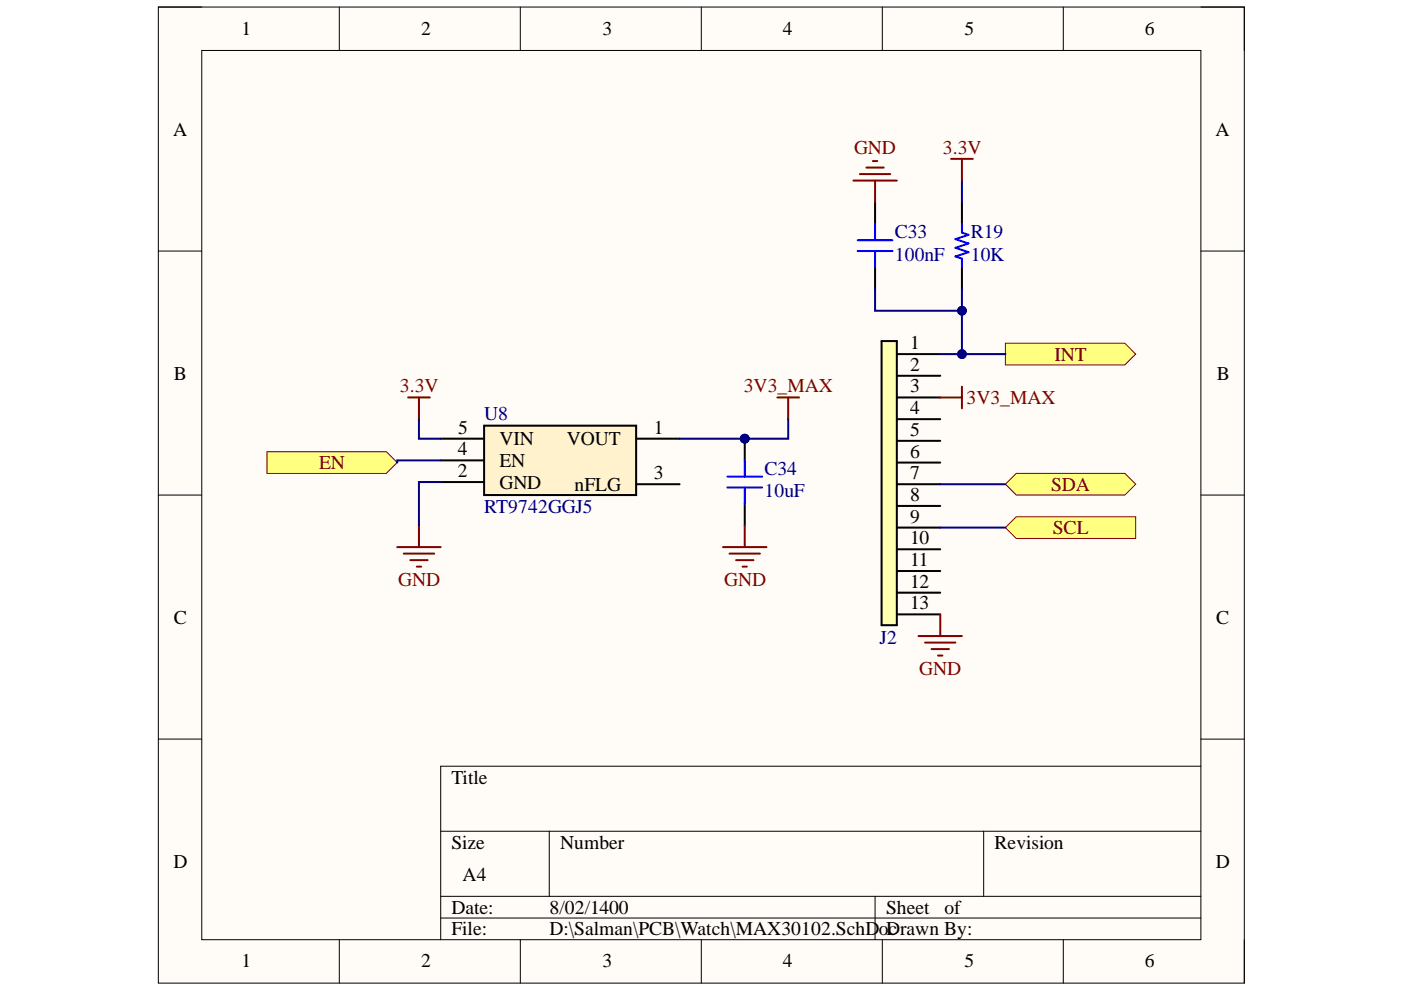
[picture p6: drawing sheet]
<svg xmlns="http://www.w3.org/2000/svg" width="297mm" height="210mm" viewBox="0 0 297 210" stroke-linecap="round" stroke-linejoin="round" font-family="sans-serif">
<defs><g id="words">
<g font-size="4.1">
<text x="51.1" y="7.4">1</text>
<text x="89.1" y="7.4">2</text>
<text x="127.5" y="7.4">3</text>
<text x="165.6" y="7.4">4</text>
<text x="204" y="7.4">5</text>
<text x="242.2" y="7.4">6</text>
<text x="36.6" y="28.7">A</text>
<text x="257.2" y="28.7">A</text>
<text x="192.5" y="73.8">1</text>
<text x="36.8" y="80.3">B</text>
<text x="192.5" y="78.5">2</text>
<text x="192.5" y="83">3</text>
<text x="257.4" y="80.3">B</text>
<text x="192.5" y="87.6">4</text>
<text x="96.9" y="91.7">5</text>
<text x="105.7" y="94.2">VIN</text>
<text x="119.9" y="94.2">VOUT</text>
<text x="138.3" y="91.7">1</text>
<text x="192.5" y="92.2">5</text>
<text x="96.9" y="101">2</text>
<text x="96.9" y="96.3">4</text>
<text x="105.7" y="98.8">EN</text>
<text x="138.3" y="101.4">3</text>
<text x="192.5" y="96.8">6</text>
<text x="192.5" y="101.4">7</text>
<text x="105.7" y="103.4">GND</text>
<text x="121.6" y="103.8">nFLG</text>
<text x="192.5" y="105.9">8</text>
<text x="192.5" y="110.6">9</text>
<text x="192.5" y="115.1">10</text>
<text x="192.5" y="119.7">11</text>
<text x="192.5" y="124.4">12</text>
<text x="36.8" y="132">C</text>
<text x="192.5" y="128.9">13</text>
<text x="257.3" y="132">C</text>
<text x="95.5" y="165.8">Title</text>
<text x="95.5" y="179.6">Size</text>
<text x="118.5" y="179.6">Number</text>
<text x="210.4" y="179.6">Revision</text>
<text x="36.7" y="183.6">D</text>
<text x="257.2" y="183.6">D</text>
<text x="97.9" y="186.4">A4</text>
<text x="95.5" y="193.4">Date:</text>
<text x="95.5" y="197.9">File:</text>
<text x="116.2" y="193.4">8/02/1400</text>
<text x="116.2" y="197.9">D:\Salman\PCB\Watch\MAX30102.SchD</text>
<text x="186" y="197.9">oDrawn By:</text>
<text x="187.5" y="193.4">Sheet</text>
<text x="188" y="197.9">c</text>
<text x="199.8" y="193.4">of</text>
<text x="51.1" y="204.7">1</text>
<text x="89.1" y="204.7">2</text>
<text x="127.5" y="204.7">3</text>
<text x="165.6" y="204.7">4</text>
<text x="204" y="204.7">5</text>
<text x="242.2" y="204.7">6</text>
</g>
<g font-size="4.1" fill="#800000">
<text x="180.7" y="32.7">GND</text>
<text x="199.5" y="32.5">3.3V</text>
<text x="223.1" y="76.3">INT</text>
<text x="84.6" y="83">3.3V</text>
<text x="157.3" y="83">3V3_MAX</text>
<text x="204.5" y="85.4">3V3_MAX</text>
<text x="67.5" y="99.3">EN</text>
<text x="222.4" y="103.8">SDA</text>
<text x="222.7" y="113">SCL</text>
<text x="84.3" y="124">GND</text>
<text x="153.2" y="124">GND</text>
<text x="194.5" y="142.9">GND</text>
</g>
<g font-size="4.1" fill="#000080">
<text x="189.3" y="50.4">C33</text>
<text x="205.4" y="50.4">R19</text>
<text x="189.3" y="55.2">100nF</text>
<text x="205.4" y="55.2">10K</text>
<text x="102.4" y="89">U8</text>
<text x="161.7" y="100.4">C34</text>
<text x="161.7" y="105.3">10uF</text>
<text x="102.4" y="108.5">RT9742GGJ5</text>
<text x="186.1" y="136.3">J2</text>
</g>
</g></defs>
<path d="M33.5 1.5h229.8v206.5h-229.8z" fill-rule="evenodd" fill="#fffcf8"/>
<path d="M33.5 1.5h229.8v206.5h-229.8z" fill="none" stroke="#000" stroke-width=".21"/>
<path d="M42.7 10.7h211.4v188.1h-211.4z" fill-rule="evenodd" fill="#fffcf8"/>
<g fill="none" stroke="#000" stroke-width=".21">
<path d="M33.5 1.5h9.2M42.7 10.7h211.4v188.1h-211.4zM71.8 1.5v9.2M110.1 1.5v9.2M148.4 1.5v9.2M186.7 1.5v9.2M225 1.5v9.2M254.1 1.5h9.2v9.2M33.5 53.1h9.2M254.1 53.1h9.2M33.5 104.8h9.2M254.1 104.8h9.2"/>
<path d="M33.5 156.4h9.2M254.1 156.4h9.2M93.2 175.9h160.9M116.2 175.9v13.8M208.1 175.9v13.8M254.1 162.1h-160.9v36.7M71.8 198.8v9.2M93.2 189.7h160.9M93.2 194.3h160.9M110.1 198.8v9.2M148.4 198.8v9.2M185.1 189.7v9.1"/>
<path d="M186.7 198.8v9.2M225 198.8v9.2M263.3 198.8v9.2"/>
</g>
<g fill="none" stroke="#000" stroke-width=".42">
<path d="M189.7 74.9h9.2M189.7 79.5h9.2M189.7 84.1h9.2M189.7 88.7h9.2M189.7 93.3h9.2M189.7 97.9h9.2M189.7 102.5h9.2M189.7 107.1h9.2M189.7 111.6h9.2M189.7 116.2h9.2M189.7 120.8h9.2M189.7 125.4h9.2"/>
<path d="M189.7 130h9.2"/>
</g>
<path d="M186.5 72.2h3.2v60.1h-3.2z" fill-rule="evenodd" fill="#ffffb0"/>
<path d="M186.5 72.2h3.2v60.1h-3.2z" fill="none" stroke="#800000" stroke-width=".21"/>
<path d="M186.5 72.2h3.2v60.1h-3.2z" fill="none" stroke="#000" stroke-width=".42"/>
<path d="M212.7 72.6h25.3l2.3 2.3-2.3 2.3h-25.3z" fill-rule="evenodd" fill="#ffff80"/>
<path d="M212.7 72.6h25.3l2.3 2.3-2.3 2.3h-25.3z" fill="none" stroke="#800000" stroke-width=".21"/>
<path d="M212.7 102.5l2.3-2.3h23l2.3 2.3-2.3 2.3h-23z" fill-rule="evenodd" fill="#ffff80"/>
<path d="M212.7 102.5l2.3-2.3h23l2.3 2.3-2.3 2.3h-23z" fill="none" stroke="#800000" stroke-width=".21"/>
<path d="M212.7 111.6l2.3-2.3h25.3v4.6h-25.3z" fill-rule="evenodd" fill="#ffff80"/>
<path d="M212.7 111.6l2.3-2.3h25.3v4.6h-25.3z" fill="none" stroke="#800000" stroke-width=".21"/>
<path d="M194.3 134.6h9.2M195.7 136h6.4M197.1 137.3h3.7M198.5 138.7h.9M198.9 130v4.6" fill="none" stroke="#800000" stroke-width=".42"/>
<path d="M203.5 42.8v4.6M203.5 56.6v4.6" fill="none" stroke="#000" stroke-width=".42"/>
<path d="M203.5 47.4v1.8l1.4 .5-2.8 .9 2.8 .9-2.8 .9 2.8 1-2.8 .9 1.4 .4v1.9" fill="none" stroke="#00f" stroke-width=".42"/>
<path d="M102.4 90.1h32.2v14.7h-32.2z" fill-rule="evenodd" fill="#fff2cc"/>
<path d="M93.2 92.8h9.2M93.2 97.4h9.2M102.4 90.1h32.2v14.7h-32.2zM134.6 92.8h9.2M93.2 102h9.2M134.6 102.5h9.2" fill="none" stroke="#000" stroke-width=".42"/>
<path d="M84 115.8h9.2M85.4 117.1h6.5M86.8 118.5h3.7M88.2 119.9h.9M88.6 111.2v4.6" fill="none" stroke="#800000" stroke-width=".42"/>
<circle cx="157.6" cy="92.8" r=".92" fill="#000080"/>
<circle cx="157.6" cy="92.8" r=".92" fill="none" stroke="#000080" stroke-width=".21"/>
<path d="M157.6 92.8v4.6M157.6 106.6v4.6" fill="none" stroke="#000" stroke-width=".42"/>
<circle cx="157.6" cy="92.8" r=".92" fill="#000080"/>
<circle cx="157.6" cy="92.8" r=".92" fill="none" stroke="#000080" stroke-width=".21"/>
<path d="M157.6 97.4v3.5M153.9 100.9h7.3M153.9 103.1h7.3M157.6 103.1v3.5" fill="none" stroke="#00f" stroke-width=".42"/>
<path d="M86.3 84.1h4.6M88.6 84.1v4.6M164.5 84.1h4.6M166.8 84.1v4.6M198.9 84.1h4.6M203.5 81.8v4.6M153 115.8h9.2M154.3 117.1h6.5M155.7 118.5h3.7M157.1 119.9h.9M157.6 111.2v4.6" fill="none" stroke="#800000" stroke-width=".42"/>
<path d="M56.5 95.6h25.2l2.3 2.3-2.3 2.3h-25.2z" fill-rule="evenodd" fill="#ffff80"/>
<path d="M56.5 95.6h25.2l2.3 2.3-2.3 2.3h-25.2z" fill="none" stroke="#800000" stroke-width=".21"/>
<path d="M185.1 42.8v4.6M185.1 56.6v4.6" fill="none" stroke="#000" stroke-width=".42"/>
<path d="M181.5 50.8h7.3M181.5 53.1h7.3M185.1 47.4v3.4M185.1 53.1v3.5" fill="none" stroke="#00f" stroke-width=".42"/>
<path d="M180.5 38.2h9.2M181.9 36.8h6.5M183.3 35.5h3.7M184.7 34.1h.9M185.1 38.2v4.6" fill="none" stroke="#800000" stroke-width=".42"/>
<path d="M88.6 88.7v4.1h4.6M166.8 88.7v4.1h-23M93.2 102h-4.6v9.2M198.9 111.6h13.8M198.9 102.5h13.8" fill="none" stroke="#000080" stroke-width=".42"/>
<circle cx="157.6" cy="92.8" r=".92" fill="#000080"/>
<circle cx="157.6" cy="92.8" r=".92" fill="none" stroke="#000080" stroke-width=".21"/>
<path d="M203.5 38.2v4.6M185.1 61.2v4.6h18.4M93.2 97.4h-9.2v.5" fill="none" stroke="#000080" stroke-width=".42"/>
<circle cx="203.5" cy="65.7" r=".91" fill="#000080"/>
<circle cx="203.5" cy="65.7" r=".91" fill="none" stroke="#000080" stroke-width=".21"/>
<path d="M198.9 74.9h13.8" fill="none" stroke="#000080" stroke-width=".42"/>
<circle cx="203.5" cy="74.9" r=".92" fill="#000080"/>
<circle cx="203.5" cy="74.9" r=".92" fill="none" stroke="#000080" stroke-width=".21"/>
<path d="M203.5 61.2v13.7" fill="none" stroke="#000080" stroke-width=".42"/>
<circle cx="203.5" cy="74.9" r=".92" fill="#000080"/>
<circle cx="203.5" cy="74.9" r=".92" fill="none" stroke="#000080" stroke-width=".21"/>
<circle cx="203.5" cy="65.7" r=".91" fill="#000080"/>
<circle cx="203.5" cy="65.7" r=".91" fill="none" stroke="#000080" stroke-width=".21"/>
<path d="M201.2 33.6h4.6M203.5 33.6v4.6" fill="none" stroke="#800000" stroke-width=".42"/>
<use href="#words"/>
</svg>
